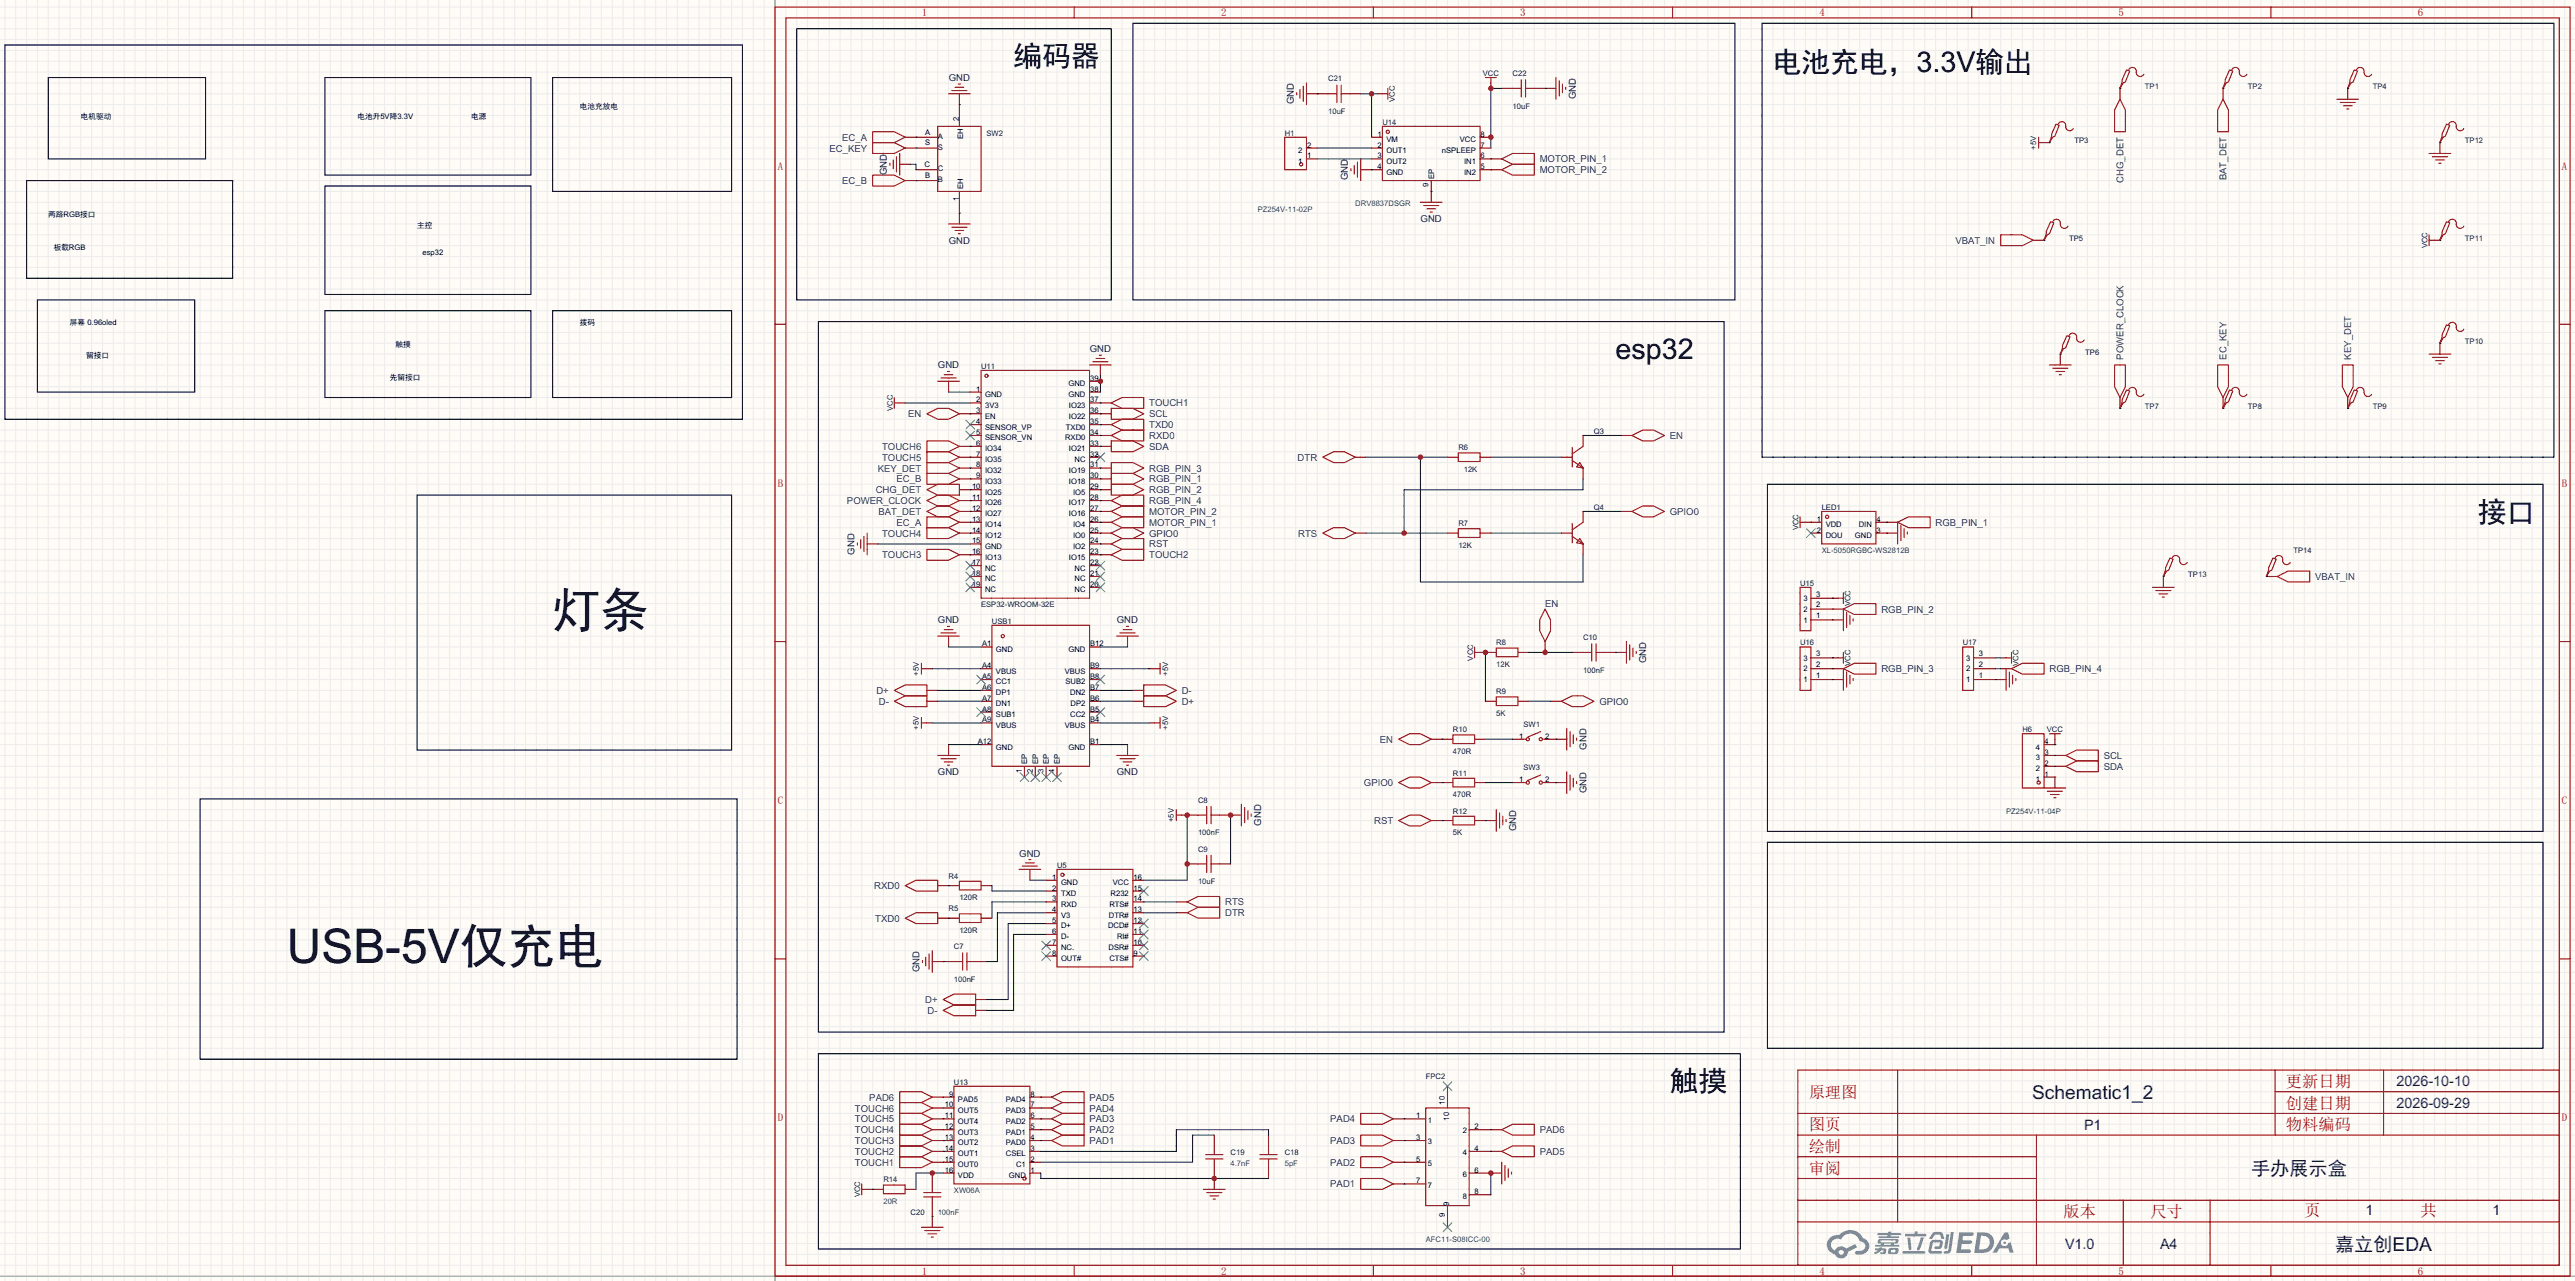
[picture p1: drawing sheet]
<svg xmlns="http://www.w3.org/2000/svg" width="603mm" height="300mm" viewBox="0 0 603 300" stroke-linecap="round" stroke-linejoin="round" font-family="sans-serif">
<defs><g id="words">
<g font-size="11.2">
<text x="129.4" y="146.7">灯条</text>
<text x="67.2" y="225.5">U</text>
<text x="75.3" y="225.5">S</text>
<text x="82.8" y="225.5">B</text>
<text x="90.2" y="225.5">-</text>
<text x="94" y="225.5">5</text>
<text x="100.2" y="225.5">V</text>
<text x="107.7" y="225.5">仅</text>
<text x="118.9" y="225.5">充</text>
<text x="130.1" y="225.5">电</text>
</g>
<g font-size="6.7">
<text x="237.4" y="15.5">编码器</text>
<text x="415.2" y="16.8">电</text>
<text x="421.9" y="16.8">池</text>
<text x="428.6" y="16.8">充电</text>
<text x="442.1" y="16.8">，</text>
<text x="448.8" y="16.8">3</text>
<text x="452.5" y="16.8">.</text>
<text x="454.4" y="16.8">3V</text>
<text x="462.6" y="16.8">输</text>
<text x="469.3" y="16.8">出</text>
<text x="378.3" y="84.1">esp32</text>
<text x="580.3" y="122.2">接口</text>
<text x="391" y="255.6">触摸</text>
</g>
<g font-size="4.5" fill="#000080">
<text x="475.9" y="257.3">Schematic1_2</text>
<text x="527.1" y="275.1">手办展示盒</text>
<text x="546.8" y="292.9">嘉立</text>
<text x="555.8" y="292.9">创</text>
<text x="560.3" y="292.9">E</text>
<text x="563.3" y="292.9">DA</text>
</g>
<g font-size="3.8" fill="#a00000">
<text x="423.5" y="257">原理图</text>
<text x="535.3" y="254.5">更新日期</text>
<text x="535.3" y="259.6">创建日期</text>
<text x="423.5" y="269.7">绘制</text>
<text x="423.5" y="264.7">图页</text>
<text x="535.3" y="264.7">物料编码</text>
<text x="423.5" y="274.8">审阅</text>
<text x="483.2" y="285">版本</text>
<text x="503.6" y="285">尺寸</text>
<text x="539.6" y="284.7">页</text>
<text x="566.8" y="284.7">共</text>
</g>
<g font-size="3.4" fill="#000080">
<text x="561.2" y="254.3">2026-10-10</text>
<text x="561.2" y="259.4">2026-09-29</text>
<text x="488" y="264.5">P1</text>
<text x="553.9" y="284.6">1</text>
<text x="583.6" y="284.6">1</text>
<text x="483.6" y="292.4">V1.0</text>
<text x="505.8" y="292.4">A4</text>
</g>
<g font-size="2.5" fill="#a00000">
<text x="215.9" y="3.8">1</text>
<text x="285.9" y="3.8">2</text>
<text x="356" y="3.8">3</text>
<text x="426.1" y="3.8">4</text>
<text x="496.1" y="3.8">5</text>
<text x="566.2" y="3.8">6</text>
<text x="182.1" y="39.7">A</text>
<text x="599.9" y="39.7">A</text>
<text x="182.1" y="114">B</text>
<text x="599.9" y="114">B</text>
<text x="182.1" y="188.3">C</text>
<text x="599.9" y="188.3">C</text>
<text x="182.1" y="262.6">D</text>
<text x="599.9" y="262.6">D</text>
<text x="215.9" y="298.5">1</text>
<text x="285.9" y="298.5">2</text>
<text x="356" y="298.5">3</text>
<text x="426.1" y="298.5">4</text>
<text x="496.1" y="298.5">5</text>
<text x="566.2" y="298.5">6</text>
</g>
<g font-size="2.2" fill="#000080">
<text x="222.2" y="19">GND</text>
<text x="369" y="23.2" transform="rotate(-90 369 23.2)">GND</text>
<text x="303" y="24.5" transform="rotate(-90 303 24.5)">GND</text>
<text x="207.7" y="41" transform="rotate(-90 207.7 41)">GND</text>
<text x="315.7" y="42.2" transform="rotate(-90 315.7 42.2)">GND</text>
<text x="332.7" y="52">GND</text>
<text x="222.2" y="57.1">GND</text>
<text x="255.2" y="82.5">GND</text>
<text x="219.6" y="86.3">GND</text>
<text x="200.1" y="129.9" transform="rotate(-90 200.1 129.9)">GND</text>
<text x="219.6" y="146">GND</text>
<text x="261.5" y="146">GND</text>
<text x="385.5" y="155.3" transform="rotate(-90 385.5 155.3)">GND</text>
<text x="371.5" y="175.6" transform="rotate(-90 371.5 175.6)">GND</text>
<text x="219.6" y="181.5">GND</text>
<text x="261.5" y="181.5">GND</text>
<text x="371.5" y="185.7" transform="rotate(-90 371.5 185.7)">GND</text>
<text x="295.3" y="193.4" transform="rotate(-90 295.3 193.4)">GND</text>
<text x="355" y="194.6" transform="rotate(-90 355 194.6)">GND</text>
<text x="238.7" y="200.6">GND</text>
<text x="215.3" y="227.7" transform="rotate(-90 215.3 227.7)">GND</text>
</g>
<g font-size="2.2" fill="#00f">
<text x="194.2" y="35.5">EC_KEY</text>
<text x="197.2" y="32.9">EC_A</text>
<text x="360.6" y="40.6">MOTOR_PIN_2</text>
<text x="360.6" y="38">MOTOR_PIN_1</text>
<text x="197.2" y="43.1">EC_B</text>
<text x="497.3" y="42.8" transform="rotate(-90 497.3 42.8)">CHG_DET</text>
<text x="521.4" y="42.2" transform="rotate(-90 521.4 42.2)">BAT_DET</text>
<text x="457.9" y="57.1">VBAT_IN</text>
<text x="497.3" y="84.2" transform="rotate(-90 497.3 84.2)">POWER_CLOCK</text>
<text x="521.4" y="84.2" transform="rotate(-90 521.4 84.2)">EC_KEY</text>
<text x="550.6" y="84.2" transform="rotate(-90 550.6 84.2)">KEY_DET</text>
<text x="269.1" y="95.2">TOUCH1</text>
<text x="212.7" y="97.7">EN</text>
<text x="269.1" y="97.7">SCL</text>
<text x="269.1" y="100.3">TXD0</text>
<text x="206.6" y="105.3">TOUCH6</text>
<text x="206.6" y="107.9">TOUCH5</text>
<text x="269.1" y="105.3">SDA</text>
<text x="269.1" y="102.8">RXD0</text>
<text x="303.9" y="107.9">DTR</text>
<text x="391" y="102.8">EN</text>
<text x="205.6" y="110.4">KEY_DET</text>
<text x="209.9" y="113">EC_B</text>
<text x="269.1" y="110.4">RGB_PIN_3</text>
<text x="269.1" y="113">RGB_PIN_1</text>
<text x="198.3" y="118">POWER_CLOCK</text>
<text x="205.1" y="115.5">CHG_DET</text>
<text x="269.1" y="118">RGB_PIN_4</text>
<text x="269.1" y="115.5">RGB_PIN_2</text>
<text x="205.7" y="120.6">BAT_DET</text>
<text x="206.6" y="125.7">TOUCH4</text>
<text x="209.9" y="123.1">EC_A</text>
<text x="269.1" y="125.7">GPIO0</text>
<text x="269.1" y="123.1">MOTOR_PIN_1</text>
<text x="269.1" y="120.6">MOTOR_PIN_2</text>
<text x="304" y="125.7">RTS</text>
<text x="391" y="120.6">GPIO0</text>
<text x="453.3" y="123.1">RGB_PIN_1</text>
<text x="206.6" y="130.7">TOUCH3</text>
<text x="269.1" y="128.2">RST</text>
<text x="269.1" y="130.7">TOUCH2</text>
<text x="542.2" y="135.8">VBAT_IN</text>
<text x="361.8" y="142.2">EN</text>
<text x="440.6" y="143.4">RGB_PIN_2</text>
<text x="440.6" y="157.4">RGB_PIN_3</text>
<text x="479.9" y="157.4">RGB_PIN_4</text>
<text x="205.2" y="162.5">D+</text>
<text x="205.8" y="165">D-</text>
<text x="276.7" y="162.5">D-</text>
<text x="276.7" y="165">D+</text>
<text x="374.5" y="165">GPIO0</text>
<text x="323.1" y="173.9">EN</text>
<text x="492.6" y="177.7">SCL</text>
<text x="319.4" y="184.1">GPIO0</text>
<text x="492.6" y="180.3">SDA</text>
<text x="321.8" y="193">RST</text>
<text x="204.7" y="208.2">RXD0</text>
<text x="205" y="215.8">TXD0</text>
<text x="286.9" y="212">RTS</text>
<text x="286.9" y="214.6">DTR</text>
<text x="216.7" y="234.9">D+</text>
<text x="217.2" y="237.4">D-</text>
<text x="203.6" y="257.7">PAD6</text>
<text x="255.1" y="257.7">PAD5</text>
<text x="200.2" y="260.3">TOUCH6</text>
<text x="200.2" y="262.8">TOUCH5</text>
<text x="255.1" y="262.8">PAD3</text>
<text x="255.1" y="260.3">PAD4</text>
<text x="311.5" y="262.8">PAD4</text>
<text x="200.2" y="265.4">TOUCH4</text>
<text x="200.2" y="267.9">TOUCH3</text>
<text x="255.1" y="267.9">PAD1</text>
<text x="255.1" y="265.4">PAD2</text>
<text x="311.5" y="267.9">PAD3</text>
<text x="360.6" y="265.4">PAD6</text>
<text x="200.2" y="270.4">TOUCH2</text>
<text x="200.2" y="273">TOUCH1</text>
<text x="311.5" y="273">PAD2</text>
<text x="360.6" y="270.4">PAD5</text>
<text x="311.5" y="278.1">PAD1</text>
</g>
<g font-size="1.8" fill="#000080">
<text x="347.2" y="17.8">VCC</text>
<text x="354.2" y="17.8">C22</text>
<text x="311" y="19.1">C21</text>
<text x="326.7" y="23.9" transform="rotate(-90 326.7 23.9)">VCC</text>
<text x="502.3" y="20.8">TP1</text>
<text x="526.4" y="20.8">TP2</text>
<text x="555.6" y="20.8">TP4</text>
<text x="311" y="26.7">10uF</text>
<text x="323.7" y="29.2">U14</text>
<text x="354.2" y="25.4">10uF</text>
<text x="231" y="31.8">SW2</text>
<text x="300.9" y="31.8">H1</text>
<text x="476.8" y="35" transform="rotate(-90 476.8 35)">+5V</text>
<text x="485.8" y="33.5">TP3</text>
<text x="577.2" y="33.5">TP12</text>
<text x="484.5" y="56.4">TP5</text>
<text x="568.5" y="58.2" transform="rotate(-90 568.5 58.2)">VCC</text>
<text x="577.2" y="56.4">TP11</text>
<text x="488.3" y="83.1">TP6</text>
<text x="577.2" y="80.5">TP10</text>
<text x="229.7" y="86.4">U11</text>
<text x="502.3" y="95.8">TP7</text>
<text x="526.4" y="95.8">TP8</text>
<text x="555.6" y="95.8">TP9</text>
<text x="209.1" y="96.3" transform="rotate(-90 209.1 96.3)">VCC</text>
<text x="373.3" y="101.6">Q3</text>
<text x="341.5" y="105.4">R6</text>
<text x="342.8" y="110.5">12K</text>
<text x="373.3" y="119.4">Q4</text>
<text x="426.6" y="119.4">LED1</text>
<text x="341.5" y="123.2">R7</text>
<text x="421.2" y="124.2" transform="rotate(-90 421.2 124.2)">VCC</text>
<text x="341.5" y="128.3">12K</text>
<text x="537.1" y="129.6">TP14</text>
<text x="421.5" y="137.2">U15</text>
<text x="512.4" y="135.1">TP13</text>
<text x="229.7" y="142.3">ESP32-WROOM-32E</text>
<text x="433.3" y="142" transform="rotate(-90 433.3 142)">VCC</text>
<text x="232.3" y="146.1">USB1</text>
<text x="370.7" y="149.9">C10</text>
<text x="345" y="154.7" transform="rotate(-90 345 154.7)">VCC</text>
<text x="350.4" y="151.1">R8</text>
<text x="421.5" y="151.1">U16</text>
<text x="433.3" y="155.9" transform="rotate(-90 433.3 155.9)">VCC</text>
<text x="459.6" y="151.1">U17</text>
<text x="472.7" y="155.9" transform="rotate(-90 472.7 155.9)">VCC</text>
<text x="215.2" y="158.2" transform="rotate(-90 215.2 158.2)">+5V</text>
<text x="273.6" y="158.2" transform="rotate(-90 273.6 158.2)">+5V</text>
<text x="350.4" y="156.2">12K</text>
<text x="370.7" y="157.5">100nF</text>
<text x="350.4" y="162.6">R9</text>
<text x="350.4" y="167.7">5K</text>
<text x="215.2" y="170.9" transform="rotate(-90 215.2 170.9)">+5V</text>
<text x="273.6" y="170.9" transform="rotate(-90 273.6 170.9)">+5V</text>
<text x="340.2" y="171.5">R10</text>
<text x="356.7" y="170.2">SW1</text>
<text x="473.6" y="171.5">H6</text>
<text x="479.3" y="171.5">VCC</text>
<text x="340.2" y="176.5">470R</text>
<text x="340.2" y="181.6">R11</text>
<text x="356.7" y="180.4">SW3</text>
<text x="280.5" y="188">C8</text>
<text x="340.2" y="186.7">470R</text>
<text x="340.2" y="190.5">R12</text>
<text x="274.8" y="192.5" transform="rotate(-90 274.8 192.5)">+5V</text>
<text x="280.5" y="195.6">100nF</text>
<text x="340.2" y="195.6">5K</text>
<text x="247.5" y="203.2">U5</text>
<text x="280.5" y="199.4">C9</text>
<text x="222.1" y="205.8">R4</text>
<text x="280.5" y="207">10uF</text>
<text x="222.1" y="213.4">R5</text>
<text x="224.7" y="210.8">120R</text>
<text x="224.7" y="218.5">120R</text>
<text x="223.4" y="222.3">C7</text>
<text x="223.4" y="229.9">100nF</text>
<text x="223.4" y="254">U13</text>
<text x="333.9" y="252.7">FPC2</text>
<text x="288.2" y="270.5">C19</text>
<text x="300.9" y="270.5">C18</text>
<text x="201.4" y="280.4" transform="rotate(-90 201.4 280.4)">VCC</text>
<text x="206.9" y="276.9">R14</text>
<text x="213.2" y="284.5">C20</text>
</g>
<g font-size="1.8">
<text x="18.9" y="28">电机驱动</text>
<text x="83.7" y="28">电</text>
<text x="85.5" y="28">池升5</text>
<text x="90.1" y="28">V降</text>
<text x="93.1" y="28">3.3</text>
<text x="95.5" y="28">V</text>
<text x="110.4" y="28">电源</text>
<text x="135.8" y="25.4">电池充放电</text>
<text x="224.5" y="28.3" transform="rotate(-90 224.5 28.3)">2</text>
<text x="216.6" y="31.5">A</text>
<text x="216.6" y="34.1">S</text>
<text x="219.6" y="32.5">A</text>
<text x="219.6" y="35.1">S</text>
<text x="225.6" y="32.6" transform="rotate(-90 225.6 32.6)">EH</text>
<text x="304" y="35.8">2</text>
<text x="306.1" y="34.5">2</text>
<text x="322.6" y="32">1</text>
<text x="322.6" y="34.5">2</text>
<text x="324.7" y="33.3">VM</text>
<text x="324.7" y="35.8">OUT1</text>
<text x="337.7" y="35.8">nSPLEEP</text>
<text x="341.9" y="33.3">VCC</text>
<text x="346.7" y="34.5">7</text>
<text x="346.7" y="32">8</text>
<text x="216.5" y="39.1">C</text>
<text x="216.6" y="41.7">B</text>
<text x="219.6" y="40.1">C</text>
<text x="304" y="38.4">1</text>
<text x="306.1" y="37.1">1</text>
<text x="322.6" y="37.1">3</text>
<text x="322.6" y="39.6">4</text>
<text x="324.7" y="38.4">OUT2</text>
<text x="324.7" y="40.9">GND</text>
<text x="335.8" y="41.8" transform="rotate(-90 335.8 41.8)">EP</text>
<text x="342.9" y="40.9">IN2</text>
<text x="342.9" y="38.4">IN1</text>
<text x="346.7" y="39.6">5</text>
<text x="346.7" y="37.1">6</text>
<text x="219.6" y="42.7">B</text>
<text x="224.5" y="47.1" transform="rotate(-90 224.5 47.1)">1</text>
<text x="225.6" y="44.3" transform="rotate(-90 225.6 44.3)">EH</text>
<text x="334.5" y="43.9" transform="rotate(-90 334.5 43.9)">9</text>
<text x="11.3" y="50.8">两路RGB接口</text>
<text x="97.7" y="53.4">主控</text>
<text x="12.6" y="58.4">板</text>
<text x="14.4" y="58.4">载RGB</text>
<text x="98.9" y="59.7">esp32</text>
<text x="16.4" y="76.2">屏幕 0</text>
<text x="21.5" y="76.2">.</text>
<text x="22" y="76.2">96oled</text>
<text x="135.8" y="76.2">拨码</text>
<text x="20.2" y="83.8">留接口</text>
<text x="92.6" y="81.3">触摸</text>
<text x="91.3" y="88.9">先留接口</text>
<text x="255.3" y="89.2">39</text>
<text x="228.6" y="91.7">1</text>
<text x="228.6" y="94.2">2</text>
<text x="230.7" y="93">GND</text>
<text x="230.7" y="95.5">3V3</text>
<text x="250.2" y="93">GND</text>
<text x="250.2" y="90.4">GND</text>
<text x="250.3" y="95.5">IO23</text>
<text x="255.3" y="94.2">37</text>
<text x="255.3" y="91.7">38</text>
<text x="228.6" y="96.8">3</text>
<text x="228.6" y="99.3">4</text>
<text x="228.6" y="101.9">5</text>
<text x="230.7" y="98">EN</text>
<text x="230.7" y="100.6">SENSOR_VP</text>
<text x="249.6" y="100.6">TXD0</text>
<text x="250.3" y="98">IO22</text>
<text x="255.3" y="101.9">34</text>
<text x="255.3" y="99.3">35</text>
<text x="255.3" y="96.8">36</text>
<text x="228.6" y="104.4">6</text>
<text x="228.6" y="106.9">7</text>
<text x="230.7" y="103.1">SENSOR_VN</text>
<text x="230.7" y="105.7">IO34</text>
<text x="249.4" y="103.1">RXD0</text>
<text x="250.3" y="105.7">IO21</text>
<text x="255.3" y="106.9">32</text>
<text x="255.3" y="104.4">33</text>
<text x="228.6" y="109.5">8</text>
<text x="228.6" y="112">9</text>
<text x="230.7" y="108.2">IO35</text>
<text x="230.7" y="110.7">IO32</text>
<text x="230.7" y="113.3">IO33</text>
<text x="250.3" y="113.3">IO18</text>
<text x="250.3" y="110.7">IO19</text>
<text x="251.6" y="108.2">NC</text>
<text x="255.3" y="112">30</text>
<text x="255.3" y="109.5">31</text>
<text x="227.6" y="114.6">10</text>
<text x="227.6" y="117.1">11</text>
<text x="227.6" y="119.6">12</text>
<text x="230.7" y="115.8">IO25</text>
<text x="230.7" y="118.4">IO26</text>
<text x="250.3" y="118.4">IO17</text>
<text x="251.3" y="115.8">IO5</text>
<text x="255.3" y="119.6">27</text>
<text x="255.3" y="117.1">28</text>
<text x="255.3" y="114.6">29</text>
<text x="227.6" y="122.2">13</text>
<text x="227.6" y="124.7">14</text>
<text x="230.7" y="120.9">IO27</text>
<text x="230.7" y="123.4">IO14</text>
<text x="230.7" y="126">IO12</text>
<text x="250.3" y="120.9">IO16</text>
<text x="251.3" y="126">IO0</text>
<text x="251.3" y="123.4">IO4</text>
<text x="255.3" y="124.7">25</text>
<text x="255.3" y="122.2">26</text>
<text x="425.5" y="122.2">1</text>
<text x="425.5" y="124.7">2</text>
<text x="427.5" y="123.4">VDD</text>
<text x="427.5" y="126">DOU</text>
<text x="434.4" y="126">GND</text>
<text x="435.3" y="123.4">DIN</text>
<text x="439.4" y="124.7">3</text>
<text x="439.4" y="122.2">4</text>
<text x="227.6" y="127.3">15</text>
<text x="227.6" y="129.8">16</text>
<text x="230.7" y="128.5">GND</text>
<text x="230.7" y="131.1">IO13</text>
<text x="250.3" y="131.1">IO15</text>
<text x="251.3" y="128.5">IO2</text>
<text x="255.3" y="129.8">23</text>
<text x="255.3" y="127.3">24</text>
<text x="227.6" y="132.3">17</text>
<text x="227.6" y="134.9">18</text>
<text x="227.6" y="137.4">19</text>
<text x="230.7" y="133.6">NC</text>
<text x="230.7" y="136.1">NC</text>
<text x="251.6" y="136.1">NC</text>
<text x="251.6" y="133.6">NC</text>
<text x="255.3" y="137.4">20</text>
<text x="255.3" y="134.9">21</text>
<text x="255.3" y="132.3">22</text>
<text x="230.7" y="138.7">NC</text>
<text x="251.6" y="138.7">NC</text>
<text x="422.3" y="143.3">2</text>
<text x="422.3" y="140.7">3</text>
<text x="425.3" y="142.3">2</text>
<text x="425.3" y="139.7">3</text>
<text x="422.3" y="145.8">1</text>
<text x="425.3" y="144.8">1</text>
<text x="230" y="151.4">A1</text>
<text x="233.2" y="152.7">GND</text>
<text x="250.2" y="152.7">GND</text>
<text x="255.3" y="151.4">B12</text>
<text x="422.3" y="154.7">3</text>
<text x="425.3" y="153.7">3</text>
<text x="460.4" y="154.7">3</text>
<text x="463.4" y="153.7">3</text>
<text x="230" y="161.5">A6</text>
<text x="230" y="159">A5</text>
<text x="230" y="156.5">A4</text>
<text x="233.2" y="160.3">CC1</text>
<text x="233.2" y="157.7">VBUS</text>
<text x="249.3" y="157.7">VBUS</text>
<text x="249.5" y="160.3">SUB2</text>
<text x="255.3" y="156.5">B9</text>
<text x="255.3" y="159">B8</text>
<text x="255.3" y="161.5">B7</text>
<text x="422.3" y="159.8">1</text>
<text x="422.3" y="157.2">2</text>
<text x="425.3" y="158.8">1</text>
<text x="425.3" y="156.2">2</text>
<text x="460.4" y="159.8">1</text>
<text x="460.4" y="157.2">2</text>
<text x="463.4" y="158.8">1</text>
<text x="463.4" y="156.2">2</text>
<text x="230" y="166.6">A8</text>
<text x="230" y="164.1">A7</text>
<text x="233.2" y="167.9">SUB1</text>
<text x="233.2" y="165.4">DN1</text>
<text x="233.2" y="162.8">DP1</text>
<text x="250.6" y="162.8">DN2</text>
<text x="250.6" y="167.9">CC2</text>
<text x="250.7" y="165.4">DP2</text>
<text x="255.3" y="164.1">B6</text>
<text x="255.3" y="166.6">B5</text>
<text x="230" y="169.2">A9</text>
<text x="233.2" y="170.4">VBUS</text>
<text x="249.3" y="170.4">VBUS</text>
<text x="255.3" y="169.2">B4</text>
<text x="355.7" y="173">1</text>
<text x="361.8" y="173">2</text>
<text x="229" y="174.2">A12</text>
<text x="233.2" y="175.5">GND</text>
<text x="240.6" y="179" transform="rotate(-90 240.6 179)">EP</text>
<text x="243.1" y="179" transform="rotate(-90 243.1 179)">EP</text>
<text x="245.6" y="179" transform="rotate(-90 245.6 179)">EP</text>
<text x="248.2" y="179" transform="rotate(-90 248.2 179)">EP</text>
<text x="250.2" y="175.5">GND</text>
<text x="255.3" y="174.2">B1</text>
<text x="476.7" y="178.1">3</text>
<text x="476.7" y="175.5">4</text>
<text x="478.8" y="179.3">2</text>
<text x="478.8" y="176.8">3</text>
<text x="478.8" y="174.2">4</text>
<text x="239.3" y="181.1" transform="rotate(-90 239.3 181.1)">1</text>
<text x="241.8" y="181.1" transform="rotate(-90 241.8 181.1)">2</text>
<text x="244.4" y="181.1" transform="rotate(-90 244.4 181.1)">3</text>
<text x="246.9" y="181.1" transform="rotate(-90 246.9 181.1)">4</text>
<text x="355.7" y="183.1">1</text>
<text x="361.8" y="183.1">2</text>
<text x="476.7" y="183.1">1</text>
<text x="476.7" y="180.6">2</text>
<text x="478.8" y="181.9">1</text>
<text x="246.4" y="206">1</text>
<text x="246.4" y="208.5">2</text>
<text x="248.5" y="207.3">GND</text>
<text x="248.5" y="209.8">TXD</text>
<text x="260.1" y="209.8">R232</text>
<text x="260.6" y="207.3">VCC</text>
<text x="265.4" y="208.5">15</text>
<text x="265.4" y="206">16</text>
<text x="246.4" y="211.1">3</text>
<text x="246.4" y="213.6">4</text>
<text x="248.5" y="212.3">RXD</text>
<text x="248.5" y="214.9">V3</text>
<text x="259.7" y="214.9">DTR#</text>
<text x="259.8" y="212.3">RTS#</text>
<text x="265.4" y="213.6">13</text>
<text x="265.4" y="211.1">14</text>
<text x="246.4" y="216.2">5</text>
<text x="246.4" y="218.7">6</text>
<text x="246.4" y="221.2">7</text>
<text x="248.5" y="217.4">D+</text>
<text x="248.5" y="220">D-</text>
<text x="259.5" y="217.4">DCD#</text>
<text x="261.6" y="220">RI#</text>
<text x="265.4" y="221.2">10</text>
<text x="265.4" y="218.7">11</text>
<text x="265.4" y="216.2">12</text>
<text x="246.4" y="223.8">8</text>
<text x="248.5" y="222.5">NC.</text>
<text x="248.5" y="225">OUT#</text>
<text x="259.6" y="222.5">DSR#</text>
<text x="259.8" y="225">CTS#</text>
<text x="265.4" y="223.8">9</text>
<text x="222.3" y="256.8">9</text>
<text x="241.3" y="256.8">8</text>
<text x="221.3" y="259.3">10</text>
<text x="221.3" y="261.9">11</text>
<text x="224.3" y="258.1">PAD5</text>
<text x="224.3" y="260.6">OUT5</text>
<text x="224.3" y="263.1">OUT4</text>
<text x="235.5" y="263.1">PAD2</text>
<text x="235.5" y="260.6">PAD3</text>
<text x="235.5" y="258.1">PAD4</text>
<text x="241.3" y="261.9">6</text>
<text x="241.3" y="259.3">7</text>
<text x="331.6" y="261.9">1</text>
<text x="334.4" y="262.9">1</text>
<text x="338.3" y="258.7" transform="rotate(-90 338.3 258.7)">10</text>
<text x="339.4" y="262.4" transform="rotate(-90 339.4 262.4)">10</text>
<text x="221.3" y="264.4">12</text>
<text x="221.3" y="267">13</text>
<text x="221.3" y="269.5">14</text>
<text x="224.3" y="265.7">OUT3</text>
<text x="224.3" y="268.2">OUT2</text>
<text x="235.5" y="268.2">PAD0</text>
<text x="235.5" y="265.7">PAD1</text>
<text x="241.3" y="269.5">3</text>
<text x="241.3" y="267">4</text>
<text x="241.3" y="264.4">5</text>
<text x="331.6" y="267">3</text>
<text x="334.4" y="268">3</text>
<text x="342.5" y="265.4">2</text>
<text x="345.3" y="264.4">2</text>
<text x="345.3" y="269.5">4</text>
<text x="221.3" y="272">15</text>
<text x="221.3" y="274.6">16</text>
<text x="224.3" y="270.8">OUT1</text>
<text x="224.3" y="273.3">OUT0</text>
<text x="224.3" y="275.8">VDD</text>
<text x="235.5" y="270.8">CSEL</text>
<text x="236.2" y="275.8">GND</text>
<text x="237.9" y="273.3">C1</text>
<text x="241.3" y="274.6">1</text>
<text x="241.3" y="272">2</text>
<text x="331.6" y="272">5</text>
<text x="334.4" y="273">5</text>
<text x="342.5" y="270.5">4</text>
<text x="342.5" y="275.6">6</text>
<text x="345.3" y="274.6">6</text>
<text x="331.6" y="277.1">7</text>
<text x="334.4" y="278.1">7</text>
<text x="342.5" y="280.7">8</text>
<text x="345.3" y="279.7">8</text>
<text x="338.3" y="285.1" transform="rotate(-90 338.3 285.1)">9</text>
<text x="339.4" y="282.3" transform="rotate(-90 339.4 282.3)">9</text>
</g>
<g font-size="1.8" fill="#00f">
<text x="294.5" y="49.5">PZ254V-11-02P</text>
<text x="317.4" y="48.3">DRV8837DSGR</text>
<text x="426.6" y="129.6">XL-5050RGBC-WS2812B</text>
<text x="469.8" y="190.5">PZ254V-11-04P</text>
<text x="288.2" y="273.1">4.7nF</text>
<text x="300.9" y="273.1">5pF</text>
<text x="206.9" y="282">20R</text>
<text x="223.4" y="279.4">XW06A</text>
<text x="219.6" y="284.5">100nF</text>
<text x="333.9" y="290.8">AFC11-S08ICC-00</text>
</g>
</g></defs>
<path d="M0 0h603v300h-603z" fill="#fffcf7"/>
<g fill="none" stroke="#ededed" stroke-width=".25">
<path d="M0 1.6h603M0 4.2h603M0 6.7h603M0 9.3h603M0 11.8h603M0 14.3h603M0 16.9h603M0 19.4h603M1.1 0v300M3.7 0v300M6.2 0v300M8.8 0v300"/>
<path d="M11.3 0v300M13.8 0v300M16.4 0v300M18.9 0v300M21.5 0v300M24 0v300M26.5 0v300M29.1 0v300M31.6 0v300M34.2 0v300M36.7 0v300M39.2 0v300"/>
<path d="M41.8 0v300M44.3 0v300M46.9 0v300M49.4 0v300M51.9 0v300M54.5 0v300M57 0v300M59.6 0v300M62.1 0v300M64.6 0v300M67.2 0v300M69.7 0v300"/>
<path d="M72.3 0v300M74.8 0v300M77.3 0v300M79.9 0v300M82.4 0v300M85 0v300M87.5 0v300M90 0v300M92.6 0v300M95.1 0v300M97.7 0v300M100.2 0v300"/>
<path d="M102.7 0v300M105.3 0v300M107.8 0v300M110.4 0v300M112.9 0v300M115.4 0v300M118 0v300M120.5 0v300M123.1 0v300M125.6 0v300M128.1 0v300M130.7 0v300"/>
<path d="M133.2 0v300M135.8 0v300M138.3 0v300M140.8 0v300M143.4 0v300M145.9 0v300M148.5 0v300M151 0v300M153.5 0v300M156.1 0v300M158.6 0v300M161.2 0v300"/>
<path d="M163.7 0v300M166.2 0v300M168.8 0v300M171.3 0v300M173.9 0v300M176.4 0v300M178.9 0v300M181.5 0v300M184 0v300M186.6 0v300M189.1 0v300M191.6 0v300"/>
<path d="M194.2 0v300M196.7 0v300M199.3 0v300M201.8 0v300M204.3 0v300M206.9 0v300M209.4 0v300M212 0v300M214.5 0v300M217 0v300M219.6 0v300M222.1 0v300"/>
<path d="M224.7 0v300M227.2 0v300M229.7 0v300M232.3 0v300M234.8 0v300M237.4 0v300M239.9 0v300M242.4 0v300M245 0v300M247.5 0v300M250.1 0v300M252.6 0v300"/>
<path d="M255.1 0v300M257.7 0v300M260.2 0v300M262.8 0v300M265.3 0v300M267.8 0v300M270.4 0v300M272.9 0v300M275.5 0v300M278 0v300M280.5 0v300M283.1 0v300"/>
<path d="M285.6 0v300M288.2 0v300M290.7 0v300M293.2 0v300M295.8 0v300M298.3 0v300M300.9 0v300M303.4 0v300M305.9 0v300M308.5 0v300M311 0v300M313.6 0v300"/>
<path d="M316.1 0v300M318.6 0v300M321.2 0v300M323.7 0v300M326.3 0v300M328.8 0v300M331.3 0v300M333.9 0v300M336.4 0v300M339 0v300M341.5 0v300M344 0v300"/>
<path d="M346.6 0v300M349.1 0v300M351.7 0v300M354.2 0v300M356.7 0v300M359.3 0v300M361.8 0v300M364.4 0v300M366.9 0v300M369.4 0v300M372 0v300M374.5 0v300"/>
<path d="M377.1 0v300M379.6 0v300M382.1 0v300M384.7 0v300M387.2 0v300M389.8 0v300M392.3 0v300M394.8 0v300M397.4 0v300M399.9 0v300M402.5 0v300M405 0v300"/>
<path d="M407.5 0v300M410.1 0v300M412.6 0v300M415.2 0v300M417.7 0v300M420.2 0v300M422.8 0v300M425.3 0v300M427.9 0v300M430.4 0v300M432.9 0v300M435.5 0v300"/>
<path d="M438 0v300M440.6 0v300M443.1 0v300M445.6 0v300M448.2 0v300M450.7 0v300M453.3 0v300M455.8 0v300M458.3 0v300M460.9 0v300M463.4 0v300M466 0v300"/>
<path d="M468.5 0v300M471 0v300M473.6 0v300M476.1 0v300M478.7 0v300M481.2 0v300M483.7 0v300M486.3 0v300M488.8 0v300M491.4 0v300M493.9 0v300M496.4 0v300"/>
<path d="M499 0v300M501.5 0v300M504.1 0v300M506.6 0v300M509.1 0v300M511.7 0v300M514.2 0v300M516.8 0v300M519.3 0v300M521.8 0v300M524.4 0v300M526.9 0v300"/>
<path d="M529.5 0v300M532 0v300M534.5 0v300M537.1 0v300M539.6 0v300M542.2 0v300M544.7 0v300M547.2 0v300M549.8 0v300M552.3 0v300M554.9 0v300M557.4 0v300"/>
<path d="M559.9 0v300M562.5 0v300M565 0v300M567.6 0v300M570.1 0v300M572.6 0v300M575.2 0v300M577.7 0v300M580.3 0v300M582.8 0v300M585.3 0v300M587.9 0v300"/>
<path d="M590.4 0v300M593 0v300M595.5 0v300M598 0v300M600.6 0v300M0 22h603M0 24.5h603M0 27h603M0 29.6h603M0 32.1h603M0 34.7h603M0 37.2h603"/>
<path d="M0 39.7h603M0 42.3h603M0 44.8h603M0 47.4h603M0 49.9h603M0 52.4h603M0 55h603M0 57.5h603M0 60.1h603M0 62.6h603M0 65.1h603M0 67.7h603"/>
<path d="M0 70.2h603M0 72.8h603M0 75.3h603M0 77.8h603M0 80.4h603M0 82.9h603M0 85.5h603M0 88h603M0 90.5h603M0 93.1h603M0 95.6h603M0 98.2h603"/>
<path d="M0 100.7h603M0 103.2h603M0 105.8h603M0 108.3h603M0 110.9h603M0 113.4h603M0 115.9h603M0 118.5h603M0 121h603M0 123.6h603M0 126.1h603M0 128.6h603"/>
<path d="M0 131.2h603M0 133.7h603M0 136.3h603M0 138.8h603M0 141.3h603M0 143.9h603M0 146.4h603M0 149h603M0 151.5h603M0 154h603M0 156.6h603M0 159.1h603"/>
<path d="M0 161.7h603M0 164.2h603M0 166.7h603M0 169.3h603M0 171.8h603M0 174.4h603M0 176.9h603M0 179.4h603M0 182h603M0 184.5h603M0 187.1h603M0 189.6h603"/>
<path d="M0 192.1h603M0 194.7h603M0 197.2h603M0 199.8h603M0 202.3h603M0 204.8h603M0 207.4h603M0 209.9h603M0 212.5h603M0 215h603M0 217.5h603M0 220.1h603"/>
<path d="M0 222.6h603M0 225.2h603M0 227.7h603M0 230.2h603M0 232.8h603M0 235.3h603M0 237.9h603M0 240.4h603M0 242.9h603M0 245.5h603M0 248h603M0 250.6h603"/>
<path d="M0 253.1h603M0 255.6h603M0 258.2h603M0 260.7h603M0 263.3h603M0 265.8h603M0 268.3h603M0 270.9h603M0 273.4h603M0 276h603M0 278.5h603M0 281h603"/>
<path d="M0 283.6h603M0 286.1h603M0 288.7h603M0 291.2h603M0 293.7h603M0 296.3h603M0 298.8h603"/>
</g>
<path d="M181.5 0v300M0 298.8h603" fill="none" stroke="#999" stroke-width=".25"/>
<g fill="none" stroke="#a10000" stroke-width=".25">
<path d="M181.5 1.6h420.4v297.2h-420.4zM184 4.2h415.3v292.1h-415.3zM251.5 1.6v2.6M321.6 1.6v2.6M391.7 1.6v2.6M461.7 1.6v2.6M531.8 1.6v2.6M181.5 75.9h2.5M599.3 75.9h2.6M181.5 150.2h2.5M599.3 150.2h2.6M181.5 224.5h2.5"/>
<path d="M599.3 224.5h2.6M421 250.6h178.3v45.7h-178.3zM444.4 250.6v35.5M532.8 250.6v15.2M532.8 255.6h66.5M558.2 250.6v15.2M421 270.9h55.9M421 265.8h178.3M421 276h55.9M421 260.7h178.3M476.9 265.8v30.5M251.5 296.3v2.5"/>
<path d="M321.6 296.3v2.5M391.7 296.3v2.5M421 286.1h178.3M421 281h178.3M461.7 296.3v2.5M497.2 281v15.3M517.5 281v15.3M531.8 296.3v2.5"/>
</g>
<g fill="#5487ff">
<path d="M458.8 288.5h2.7a.48 .48 0 0 1 .7 .5 .48 .48 0 0 1-.7 .4h-1.8l-.1 1h1.8a.43 .43 0 0 1 .4 .5 .43 .43 0 0 1-.4 .4h-2l-.2 1.3h1.7a.45 .45 0 0 1 .6 .1 .45 .45 0 0 1-.2 .7h-3.2z"/>
<path d="M469.4 288.6h.8l.4 1.4-.7 .4a.84 .84 0 0 0-1.2 .2 .84 .84 0 0 0 .3 1.2 .84 .84 0 0 0 1.2-.4l.1-.3 .5-.3 .7 2.6h-.9l-.3-1h-2.1l-.6 1h-1z"/>
<path d="M455.8 289h.7l-.5 3.2a.36 .36 0 0 1-.4 .3 .36 .36 0 0 1-.3-.3z"/>
<path d="M456.8 288.5h.7l-.6 4.3a1.13 1.13 0 0 1-1.8 .6l.2-.4 .8-.1 .1-.1z"/>
<path d="M452.5 288.8l.6-.3h1.1a.77 .77 0 0 1 .8 .5l.3 1-.1 .1h-.6l-.3-.9-.2-.1h-1l-.7 1h-.6z"/>
<path d="M452.1 290.7l.5-.4h1.7a.81 .81 0 0 1 .7 .5 .81 .81 0 0 1-.2 .9 .81 .81 0 0 1-.9 .8h-.6a.32 .32 0 0 1-.4-.4 .32 .32 0 0 1 .4-.3h.8l.2-.8h-1.7l-.3 1.9 2.2 .1a.32 .32 0 0 1 .3 .3 .32 .32 0 0 1-.4 .3h-2.2l-.5-.3-.1-.5z"/>
<path d="M445.5 293h5.1a.33 .33 0 0 1 .3 .3 .33 .33 0 0 1-.4 .3h-4.9l-.1-.2z"/>
<path d="M449.8 289.8h.7l-.6 2a.98 .98 0 0 1-.7 1l-.3-.3z"/>
<path d="M446.6 289.8h.7l.3 2.6a.34 .34 0 0 1-.3 .4 .34 .34 0 0 1-.4-.3z"/>
<path d="M446.1 288.9h2.2l.2-.5h.6l-.1 .5h1.8a.32 .32 0 0 1 .3 .4 .32 .32 0 0 1-.3 .3h-4.6l-.1-.2z"/>
<path d="M439.1 292.3h1l.1-.2h.6l-.1 .2 .9 .1 .1 .1-.1 1-1.3 .2v-.5h.6l.1-.4a.68 .68 0 0 0-.9 .4l-1.1 .5-.2-.4 1-.5h-.8z"/>
<path d="M439.7 288.8h2.4l.1-.4h.7l-.1 .4h2.2l.3 .2-.3 .2h-2.2l-.1 .3h1.8l.3 .2-.3 .2h-4.5l-.1-.4h2.1v-.3h-2.2l-.2-.1z"/>
<path d="M463 288.5l-.7 4.9h1.7a2.5 2.5 0 0 0 3-2.5 2.5 2.5 0 0 0-3.1-2.4zM463.9 289.4a1.65 1.65 0 0 1 2 1.7 1.65 1.65 0 0 1-2.1 1.5h-.4z"/>
<path d="M439.8 290.3l-.1 .8 .7 .1 .1 .3h-1.4l.1 .4h5.4l.2-.1-.2-.3h-1.1l.1-.3a.7 .7 0 0 0 .9-.2 .7 .7 0 0 0-.1-.9h-4.1zM440.4 290.5l3.5 .1-.2 .3h-3.2zM441.1 291.2h1.7l-.1 .3h-1.5z"/>
<path d="M442.3 292.4a1.05 1.05 0 0 0 0 1.2 2.91 2.91 0 0 0 2.1-.1 .98 .98 0 0 0 .1-1.2l-1.7-.1zM442.9 292.7h.8l.1 .4-.2 .2-.8-.1z"/>
<path d="M428.5 289.9a2.23 2.23 0 0 0-.6 2.3 2.23 2.23 0 0 0 1.8 1.5 1.58 1.58 0 0 0 1.7 1 1.58 1.58 0 0 0 1.3-1.6l2.2-1-.5-.8-2.1 1a1.65 1.65 0 0 0-2.6 .5 1.47 1.47 0 0 1-.7-2.1 1.47 1.47 0 0 1 2.1-.4 2.3 2.3 0 0 1 2.4-1.4 2.3 2.3 0 0 1 2 1.8 1.12 1.12 0 0 1 1.3 1 1.12 1.12 0 0 1-1.1 1.2h-.7a.45 .45 0 0 0-.6 .4 .45 .45 0 0 0 .4 .5 2.21 2.21 0 0 0 2.3-.6 2.21 2.21 0 0 0 .5-2.2 2.13 2.13 0 0 0-1.4-1.1 3.3 3.3 0 0 0-5.5-.7l-1.2 .1zM430.6 293.3a.6 .6 0 0 1 1.2 0 .6 .6 0 0 1-1.2 0z"/>
<circle cx="469.4" cy="291" r=".32"/>
</g>
<g fill="none" stroke="#a10000" stroke-width=".25">
<path d="M224.4 19.7h.5M305.9 19.4v5.1M347.9 18.2h2.5M349.1 18.2v1.2M364.4 18.2v5M365.1 18.9v3.6M365.9 19.7v2M204.3 30.9h5.1l2.6 1.2-2.6 1.3h-5.1zM204.3 33.4h5.1l2.6 1.3-2.6 1.2h-5.1zM208.4 38.2v.5M209.2 37.5v2M209.9 36.7v3.6"/>
<path d="M210.7 35.9v5.1M219.6 29.6h10.1v15.2h-10.1zM222.1 22h5.1M222.9 21.2h3.5M223.6 20.4h2.1M303.7 21.7v.5M304.4 21v2M305.2 20.2v3.5M316.4 39.5v.5M317.1 38.7v2.1M317.9 38v3.5M318.6 37.2v5.1"/>
<path d="M323.7 22h1.3M325 20.7v2.5M366.6 20.4v.6M204.3 41h5.1l2.6 1.3-2.6 1.3h-5.1zM222.1 52.4h5.1M222.9 53.2h3.5M223.6 54h2.1M224.4 54.7h.5M332.6 47.4h5.1M333.4 48.1h3.5M334.1 48.9h2.1M334.9 49.7h.5"/>
<path d="M209.4 93.1v2.5M209.4 94.4h1.3M219.6 89.3h5.1M220.3 88.5h3.6M221.1 87.8h2M221.9 87h.5M229.7 86.7h25.4v53.4h-25.4zM255.1 85.5h5.1M255.9 84.7h3.6M256.7 83.9h2M257.4 83.2h.5M260.2 95.6h5.1l2.5 1.3-2.5 1.3h-5.1z"/>
<path d="M260.2 99.4l2.6-1.2h5v2.5h-5zM217 114.7l2.6-1.3h5.1v2.5h-5.1zM217 117.2l2.6-1.3h2.5l2.6 1.3-2.6 1.3h-2.5zM217 119.8l2.6-1.3h2.5l2.6 1.3-2.6 1.2h-2.5zM260.2 103.2h5.1l2.5 1.3-2.5 1.3h-5.1zM260.2 108.3h5.1l2.5 1.3-2.5 1.3h-5.1zM260.2 102l2.6-1.3h5v2.5h-5zM260.2 119.8l2.6-1.3h5v2.5h-5zM200.8 127.1v.5M201.5 126.4v2M202.3 125.6v3.6M203.1 124.8v5.1"/>
<path d="M260.2 124.8l2.6-1.2h2.5l2.5 1.2-2.5 1.3h-2.5zM260.2 122.3l2.6-1.3h5v2.6h-5z"/>
<circle cx="231" cy="88" r=".38"/>
</g>
<g fill="none" stroke="#870000" stroke-width=".25">
<path d="M349.1 19.4v1.3M210.7 38.5h2.5M212 32.1h7.6M212 34.7h7.6M214.5 39.7h5.1M224.7 22v7.6M305.9 22h2.6M318.6 39.7h2.6M322.5 22h1.2M361.8 20.7h2.6M212 42.3h7.6M224.7 44.8v7.6"/>
<path d="M335.2 44.8v2.6M210.7 94.4h1.3M222.1 89.3v2.5M227.2 91.8h2.5M227.2 94.4h2.5M227.2 96.9h2.5M227.2 99.4h2.5M255.1 91.8h2.6M255.1 94.4h2.6M255.1 96.9h5.1M255.1 99.4h5.1M255.1 89.3h2.6"/>
<path d="M257.7 85.5v2.5M224.7 114.7h5M224.7 117.2h5M224.7 119.8h5M227.2 102h2.5M227.2 104.5h2.5M227.2 107.1h2.5M227.2 109.6h2.5M227.2 112.1h2.5M255.1 102h5.1M255.1 104.5h5.1M255.1 107.1h2.6"/>
<path d="M255.1 109.6h5.1M255.1 112.1h2.6M255.1 114.7h2.6M255.1 117.2h2.6M255.1 119.8h5.1M203.1 127.4h2.5M227.2 122.3h2.5M227.2 124.8h2.5M227.2 127.4h2.5M227.2 129.9h2.5M227.2 132.5h2.5M227.2 135h2.5"/>
<path d="M227.2 137.5h2.5M255.1 122.3h5.1M255.1 124.8h5.1M255.1 127.4h2.6M255.1 129.9h2.6M255.1 132.5h2.6M255.1 135h2.6M255.1 137.5h2.6"/>
</g>
<g fill="none" stroke="#008700" stroke-width=".25">
<path d="M213.2 38.5h1.3v1.2M214.5 32.1h.1M214.5 34.7h.1M224.7 24.5h.1M214.5 42.3h.1M224.7 49.9h.1M212 94.4h15.2M222.1 91.8h5.1M257.7 99.4h.1M257.7 96.9h.1M257.7 88v3.8M227.2 114.7h.1"/>
<path d="M227.2 117.2h.1M227.2 119.8h.1M257.7 119.8h.1M257.7 109.6h.1M257.7 104.5h.1M257.7 102h.1M205.6 127.4h21.6M257.7 124.8h.1M257.7 122.3h.1"/>
</g>
<g fill="none" stroke="#3c3" stroke-width=".25">
<path d="M226.2 98.4l2 2.1M228.2 98.4l-2 2.1M226.2 101l2 2M228.2 101l-2 2M256.7 106l2 2.1M258.7 106l-2 2.1M226.2 131.4l2 2.1M226.2 134l2 2M226.2 136.5l2 2.1M228.2 131.4l-2 2.1M228.2 134l-2 2M228.2 136.5l-2 2.1"/>
<path d="M256.7 136.5l2 2.1M256.7 134l2 2M256.7 131.4l2 2.1M258.7 136.5l-2 2.1M258.7 134l-2 2M258.7 131.4l-2 2.1"/>
</g>
<circle cx="257.7" cy="89.3" r=".63" fill="#c00"/>
<g fill="none" stroke="#a10000" stroke-width=".25">
<path d="M313.1 19.9v4.1M314.1 19.9v4.1M356.2 18.7v4M357.3 18.7v4M311 22h2.1M314.1 22h2M354.2 20.7h2M357.3 20.7h2M232.3 146.4h22.8v33h-22.8zM280.5 190.9h2.1M282.6 188.8v4.1M283.6 190.9h2"/>
<path d="M283.6 188.8v4.1M212 207.4l2.5-1.3h5.1v2.6h-5.1zM212 215l2.5-1.3h5.1v2.6h-5.1zM224.7 206.4h5v2h-5zM224.7 214h5v2h-5zM238.6 203.6h5.1M239.4 202.8h3.6M240.2 202.1h2M240.9 201.3h.5M278 211.2l2.5-1.3h5.1v2.6h-5.1zM278 213.7l2.5-1.2h5.1v2.5h-5.1zM280.5 202.3h2.1"/>
<path d="M282.6 200.3v4M283.6 200.3v4M283.6 202.3h2M216 224.9v.5M216.8 224.2v2M217.6 223.4v3.5M218.3 222.6v5.1M220.9 234.1l2.5-1.3h5.1v2.5h-5.1zM220.9 236.6l2.5-1.3h5.1v2.6h-5.1zM223.4 225.2h2M225.4 223.1v4.1M226.4 225.2h2.1"/>
<path d="M226.4 223.1v4.1"/>
<circle cx="234.8" cy="149" r=".38"/>
</g>
<g fill="none" stroke="#870000" stroke-width=".25">
<path d="M308.5 22h2.5M316.1 22h2.5M351.7 20.7h2.5M359.3 20.7h2.5M229.7 159.1h2.6M229.7 156.6h2.6M229.7 151.5h2.6M255.1 159.1h2.6M255.1 156.6h2.6M255.1 151.5h2.6M229.7 174.4h2.6M229.7 169.3h2.6"/>
<path d="M229.7 166.7h2.6M229.7 164.2h2.6M229.7 161.7h2.6M239.9 179.4v2.6M242.4 179.4v2.6M245 179.4v2.6M247.5 179.4v2.6M255.1 174.4h2.6M255.1 169.3h2.6M255.1 166.7h2.6M255.1 164.2h2.6M255.1 161.7h2.6"/>
<path d="M278 190.9h2.5M285.6 190.9h2.6M219.6 207.4h5.1M219.6 215h5.1M229.7 207.4h2.6M229.7 215h2.6M241.2 203.6v2.5M275.5 211.2h2.5M275.5 213.7h2.5M278 202.3h2.5M285.6 202.3h2.6M218.3 225.2h5.1"/>
<path d="M228.5 225.2h2.5M228.5 234.1h2.5M228.5 236.6h2.5"/>
</g>
<g fill="none" stroke="#3c3" stroke-width=".25">
<path d="M228.7 158.1l2.1 2M230.8 158.1l-2.1 2M256.7 158.1l2 2M258.7 158.1l-2 2M228.7 165.7l2.1 2.1M230.8 165.7l-2.1 2.1M256.7 165.7l2 2.1M258.7 165.7l-2 2.1M238.9 181l2 2M240.9 181l-2 2M241.4 181l2.1 2M243.5 181l-2.1 2"/>
<path d="M244 181l2 2M246 181l-2 2M246.5 181l2 2M248.5 181l-2 2"/>
</g>
<path d="M278 190.9v15.2h-10.2M222.1 207.4h.1M222.1 215h.1M232.3 207.4v1.3h12.7M241.2 206.1h3.8M245 211.2h-12.7v3.8M245 213.7h-11.4v11.5h-2.6M245 216.3h-8.9v17.8h-5.1M245 218.8h-7.6v17.8h-6.4M267.8 211.2h7.7M267.8 213.7h7.7M220.9 225.2h.1" fill="none" stroke="#008700" stroke-width=".25"/>
<circle cx="278" cy="202.3" r=".63" fill="#c00"/>
<path d="M288.2 190.9v11.4" fill="none" stroke="#008700" stroke-width=".25"/>
<path d="M478.7 33.4h1.2M269.1 156.6h1.3M217 169.3h1.3M269.1 169.3h1.3M276.7 190.9h1.3" fill="none" stroke="#870000" stroke-width=".25"/>
<path d="M477.4 32.1v2.6M477.4 33.4h1.3M270.4 156.6h1.3M271.7 155.3v2.6M215.8 168v2.6M215.8 169.3h1.2M270.4 169.3h1.3M271.7 168v2.6" fill="none" stroke="#a10000" stroke-width=".25"/>
<circle cx="278" cy="190.9" r=".63" fill="#c00"/>
<path d="M215.8 155.3v2.6M215.8 156.6h1.2M275.5 189.6v2.5M275.5 190.9h1.2" fill="none" stroke="#a10000" stroke-width=".25"/>
<path d="M217 156.6h1.3M288.2 190.9h2.5" fill="none" stroke="#870000" stroke-width=".25"/>
<circle cx="288.2" cy="190.9" r=".63" fill="#c00"/>
<g fill="none" stroke="#a10000" stroke-width=".25">
<path d="M341.5 106h5.1v2.1h-5.1zM341.5 123.8h5.1v2.1h-5.1zM219.6 149h5.1M220.3 148.2h3.6M221.1 147.4h2M221.9 146.7h.5M261.5 149h5.1M262.3 148.2h3.5M263 147.4h2M263.8 146.7h.5M209.4 161.7l2.6-1.3h5v2.5h-5zM209.4 164.2l2.6-1.3h5v2.6h-5z"/>
<path d="M219.6 176.9h5.1M220.3 177.7h3.6M221.1 178.4h2M221.9 179.2h.5M261.5 176.9h5.1M262.3 177.7h3.5M263 178.4h2M263.8 179.2h.5M267.8 160.4h5.1l2.6 1.3-2.6 1.2h-5.1zM267.8 162.9h5.1l2.6 1.3-2.6 1.3h-5.1zM290.7 188.3v5.1M291.5 189.1v3.6"/>
<path d="M292.2 189.9v2M293 190.6v.5M247.5 203.6h17.8v22.8h-17.8z"/>
<circle cx="248.8" cy="204.8" r=".38"/>
</g>
<g fill="none" stroke="#870000" stroke-width=".25">
<path d="M339 107.1h2.5M346.6 107.1h2.5M339 124.8h2.5M346.6 124.8h2.5M222.1 149v2.5M264 149v2.5M217 161.7h2.6M217 164.2h2.6M222.1 174.4v2.5M264 174.4v2.5M265.3 161.7h2.5M265.3 164.2h2.5"/>
<path d="M245 206.1h2.5M245 208.7h2.5M245 211.2h2.5M245 213.7h2.5M245 216.3h2.5M245 218.8h2.5M265.3 206.1h2.5M265.3 208.7h2.5M265.3 211.2h2.5M265.3 213.7h2.5M265.3 216.3h2.5M265.3 218.8h2.5"/>
<path d="M245 221.4h2.5M245 223.9h2.5M265.3 221.4h2.5M265.3 223.9h2.5"/>
</g>
<g fill="none" stroke="#008700" stroke-width=".25">
<path d="M319.9 107.1h19.1M332.6 107.1v29.2h38.1v-6.4M218.3 156.6h11.4M222.1 151.5h7.6M257.7 151.5h6.3M257.7 156.6h11.4M218.3 169.3h11.4M219.6 161.7h10.1M219.6 164.2h10.1M222.1 174.4h7.6M257.7 161.7h7.6M257.7 164.2h7.6"/>
<path d="M257.7 169.3h11.4M257.7 174.4h6.3"/>
</g>
<g fill="none" stroke="#3c3" stroke-width=".25">
<path d="M266.8 217.8l2.1 2M266.8 215.3l2.1 2M266.8 207.6l2.1 2.1M268.9 217.8l-2.1 2M268.9 215.3l-2.1 2M268.9 207.6l-2.1 2.1M244 220.3l2 2.1M244 222.9l2 2M246 220.3l-2 2.1M246 222.9l-2 2M266.8 222.9l2.1 2M266.8 220.3l2.1 2.1"/>
<path d="M268.9 222.9l-2.1 2M268.9 220.3l-2.1 2.1"/>
</g>
<path d="M1.1 10.5h172.8v87.7h-172.8zM11.3 18.2h36.8v19h-36.8zM76.1 18.2h48.2v22.8h-48.2zM129.4 18.2h41.9v26.6h-41.9zM6.2 42.3h48.3v22.8h-48.3zM76.1 43.6h48.2v25.4h-48.2zM8.8 70.2h36.8v21.6h-36.8zM76.1 72.8h48.2v20.3h-48.2zM129.4 72.8h41.9v20.3h-41.9z" fill="none" stroke="#000" stroke-width=".25"/>
<circle cx="332.6" cy="107.1" r=".63" fill="#c00"/>
<path d="M370.7 112.1v2.6h-41.9v10.1M319.9 124.8h19.1" fill="none" stroke="#008700" stroke-width=".25"/>
<circle cx="328.8" cy="124.8" r=".63" fill="#c00"/>
<path d="M349.1 107.1h16.5M370.7 102h8.9M370.7 119.8h8.9M349.1 124.8h16.5M347.9 152.8v11.4M358 152.8h10.2" fill="none" stroke="#008700" stroke-width=".25"/>
<path d="M317.4 107.1h2.5M379.6 119.8h2.5M379.6 102h2.5M317.4 124.8h2.5M346.6 152.8h3.8M355.5 152.8h2.5M368.2 152.8h2.5M375.8 152.8h2.5M347.9 164.2h2.5M355.5 164.2h2.5" fill="none" stroke="#870000" stroke-width=".25"/>
<path d="M309.8 107.1l2.5-1.3h2.5l2.6 1.3-2.6 1.2h-2.5zM382.1 119.8l2.6-1.3h2.5l2.6 1.3-2.6 1.2h-2.5zM382.1 102l2.6-1.3h2.5l2.6 1.3-2.6 1.2h-2.5zM309.8 124.8l2.5-1.2h2.5l2.6 1.2-2.6 1.3h-2.5zM350.4 151.8h5.1v2h-5.1zM370.7 152.8h2M372.7 150.7v4.1M373.8 152.8h2M373.8 150.7v4.1M350.4 163.2h5.1v2h-5.1z" fill="none" stroke="#a10000" stroke-width=".25"/>
<circle cx="347.9" cy="152.8" r=".63" fill="#c00"/>
<path d="M345.3 151.5v2.5M345.3 152.8h1.3" fill="none" stroke="#a10000" stroke-width=".25"/>
<path d="M361.8 150.2v2.6" fill="none" stroke="#870000" stroke-width=".25"/>
<circle cx="361.8" cy="152.8" r=".63" fill="#c00"/>
<g fill="none" stroke="#a10000" stroke-width=".25">
<path d="M498 16.4l.7 .2-1 2.6-.5 .2-.8 1.3 .6-1.5v-.5zM498.5 16.4a.93 .93 0 0 1 1.1-.6 .93 .93 0 0 1 .7 1.1 .94 .94 0 0 0 .6 1 .94 .94 0 0 0 1.1-.5M522.1 16.4l.8 .2-1.1 2.6-.5 .2-.7 1.3 .5-1.5v-.5zM522.6 16.4a.93 .93 0 0 1 1.1-.6 .93 .93 0 0 1 .7 1.1 .94 .94 0 0 0 .7 1 .94 .94 0 0 0 1.1-.5M551.3 16.4l.8 .2-1 2.6-.6 .2-.7 1.3 .5-1.5v-.5zM551.8 16.4a.93 .93 0 0 1 1.1-.6 .93 .93 0 0 1 .7 1.1 .94 .94 0 0 0 .7 1 .94 .94 0 0 0 1.1-.5M300.9 32.1h5v7.6h-5zM351.7 39.7l2.5-1.2h5.1v2.5h-5.1zM351.7 37.2l2.5-1.3h5.1v2.6h-5.1zM481.5 29.1l.7 .2-1 2.6-.5 .2-.8 1.3 .5-1.5v-.5zM482 29.1a.93 .93 0 0 1 1.1-.6 .93 .93 0 0 1 .6 1.1 .94 .94 0 0 0 .7 1 .94 .94 0 0 0 1.1-.5M547.2 23.2h5.1"/>
<path d="M548 24h3.6M548.8 24.8h2M549.5 25.5h.5M572.9 29.1l.8 .2-1.1 2.6-.5 .2-.7 1.3 .5-1.5v-.5zM573.4 29.1a.93 .93 0 0 1 1.1-.6 .93 .93 0 0 1 .7 1.1 .94 .94 0 0 0 .7 1 .94 .94 0 0 0 1.1-.5M480.2 51.9l.7 .3-1 2.5-.5 .3-.7 1.3 .5-1.6v-.5zM480.7 51.9a.93 .93 0 0 1 1.1-.5 .93 .93 0 0 1 .7 1 .94 .94 0 0 0 .7 1 .94 .94 0 0 0 1.1-.4M572.9 51.9l.8 .3-1.1 2.5-.5 .3-.7 1.3 .5-1.6v-.5zM573.4 51.9a.93 .93 0 0 1 1.1-.5 .93 .93 0 0 1 .7 1 .94 .94 0 0 0 .7 1 .94 .94 0 0 0 1.1-.4M484 78.6l.8 .3-1.1 2.5-.5 .3-.7 1.2 .5-1.5v-.5zM484.5 78.6a.93 .93 0 0 1 1.1-.6 .93 .93 0 0 1 .7 1.1 .94 .94 0 0 0 .7 1 .94 .94 0 0 0 1.1-.5M572.9 76.1l.8 .2-1.1 2.6-.5 .2-.7 1.3 .5-1.5v-.5z"/>
<path d="M573.4 76.1a.93 .93 0 0 1 1.1-.6 .93 .93 0 0 1 .7 1.1 .94 .94 0 0 0 .7 1 .94 .94 0 0 0 1.1-.5M217 96.9l2.6-1.3h2.5l2.6 1.3-2.6 1.3h-2.5zM479.9 85.5h5.1M480.7 86.2h3.6M481.5 87h2M482.2 87.8h.5M498 91.3l.7 .3-1 2.5-.5 .3-.8 1.2 .6-1.5v-.5zM498.5 91.3a.93 .93 0 0 1 1.1-.6 .93 .93 0 0 1 .7 1.1 .94 .94 0 0 0 .6 1 .94 .94 0 0 0 1.1-.5M522.1 91.3l.8 .3-1.1 2.5-.5 .3-.7 1.2 .5-1.5v-.5zM522.6 91.3a.93 .93 0 0 1 1.1-.6 .93 .93 0 0 1 .7 1.1 .94 .94 0 0 0 .7 1 .94 .94 0 0 0 1.1-.5M551.3 91.3l.8 .3-1 2.5-.6 .3-.7 1.2 .5-1.5v-.5zM551.8 91.3a.93 .93 0 0 1 1.1-.6 .93 .93 0 0 1 .7 1.1 .94 .94 0 0 0 .7 1 .94 .94 0 0 0 1.1-.5"/>
<path d="M217 110.9h5.1l2.6 1.2-2.6 1.3h-5.1zM217 108.3h5.1l2.6 1.3-2.6 1.3h-5.1zM260.2 117.2l2.6-1.3h5v2.6h-5zM260.2 110.9h5.1l2.5 1.2-2.5 1.3h-5.1zM260.2 113.4h5.1l2.5 1.3-2.5 1.2h-5.1zM368.2 107.8l2.5 1.8M368.2 104.8v4.5M370 108.3l.7 1.3-1.5-.3zM370.7 104.5l-2.5 1.8M426.6 119.8h12.7v7.6h-12.7zM260.2 127.4l2.6-1.3h5v2.5h-5zM368.2 122.6v4.5"/>
<path d="M368.2 125.6l2.5 1.8M370 126.1l.7 1.3-1.5-.3zM370.7 122.3l-2.5 1.8M421.5 121v2.6M421.5 122.3h1.3M431.7 138.8v2.5M444.4 122.3l2.5-1.3h5.1v2.6h-5.1zM444.4 122.3v5.1M445.1 123.1v3.5M445.9 123.8v2.1M446.7 124.6v.5M504.1 137.5h5"/>
<path d="M504.8 138.3h3.6M505.6 139.1h2M506.3 139.8h.6M508.1 130.7l.8 .2-1 2.6-.5 .2-.8 1.3 .5-1.5v-.5zM508.6 130.7a.93 .93 0 0 1 1.2-.6 .93 .93 0 0 1 .6 1.1 .94 .94 0 0 0 .7 1 .94 .94 0 0 0 1.1-.5M532.3 130.7l.7 .2-1 2.6-.5 .2-.8 1.3 .5-1.5v-.5zM532.8 130.7a.93 .93 0 0 1 1.1-.6 .93 .93 0 0 1 .6 1.1 .94 .94 0 0 0 .7 1 .94 .94 0 0 0 1.1-.5M533.3 135l2.5-1.3h5.1v2.6h-5.1zM361.8 142.6l1.3 2.6v2.5l-1.3 2.5-1.2-2.5v-2.5zM380.9 150.2v5.1M381.6 151v3.6M382.4 151.8v2"/>
<path d="M383.2 152.5v.5M430.4 154h1.3M430.4 140.1h1.3M431.7 142.6l2.5-1.3h5.1v2.6h-5.1zM431.7 156.6l2.5-1.3h5.1v2.6h-5.1zM431.7 142.6v5.1M431.7 152.8v2.5M431.7 156.6v5.1M432.4 143.4v3.5M432.4 157.3v3.6M433.2 144.1v2.1M433.2 158.1v2"/>
<path d="M434 144.9v.5M434 158.9v.5M469.8 156.6v5.1M469.8 154h1.2M470.5 157.3v3.6M471 156.6l2.6-1.3h5.1v2.6h-5.1zM471 152.8v2.5M471.3 158.1v2M472.1 158.9v.5M327.5 173.1l2.6-1.3h2.5l2.6 1.3-2.6 1.3h-2.5zM340.2 172.1h5.1v2h-5.1zM356.7 173.1h.6"/>
<path d="M360.8 171.3l-3 1.3M361.3 173.1h.5M365.6 164.2l2.6-1.3h2.5l2.6 1.3-2.6 1.3h-2.5zM366.9 170.6v5M367.7 171.3v3.6M368.4 172.1v2M369.2 172.8v.6M473.6 171.8h5.1v12.7h-5.1zM479.9 171.8h2.6M481.2 171.8v1.3M483.7 176.9l2.6-1.3h5.1v2.6h-5.1zM483.7 179.4l2.6-1.2h5.1v2.5h-5.1z"/>
<path d="M327.5 183.3l2.6-1.3h2.5l2.6 1.3-2.6 1.2h-2.5zM327.5 192.1l2.6-1.2h2.5l2.6 1.2-2.6 1.3h-2.5zM340.2 182.2h5.1v2.1h-5.1zM340.2 191.1h5.1v2.1h-5.1zM350.4 189.6v5.1M351.2 190.4v3.5M351.9 191.1v2.1M352.7 191.9v.5M356.7 183.3h.6M360.8 181.5l-3 1.2M361.3 183.3h.5M366.9 180.7v5.1"/>
<path d="M367.7 181.5v3.5M368.4 182.2v2.1M369.2 183v.5M478.7 184.5h5M479.4 185.3h3.6M480.2 186.1h2M480.9 186.8h.6M223.4 254.4h17.8v22.8h-17.8zM282.3 271.4h4.1M282.3 270.4h4.1M284.4 268.3v2.1M284.4 271.4v2"/>
<path d="M295 271.4h4.1M295 270.4h4.1M297.1 268.3v2.1M297.1 271.4v2"/>
<circle cx="304.7" cy="38.5" r=".38"/>
<circle cx="427.9" cy="121" r=".38"/>
<circle cx="357.8" cy="173.1" r=".38"/>
<circle cx="360.8" cy="173.1" r=".38"/>
<circle cx="357.8" cy="183.3" r=".38"/>
<circle cx="360.8" cy="183.3" r=".38"/>
<circle cx="477.4" cy="183.3" r=".38"/>
<circle cx="239.9" cy="276" r=".38"/>
</g>
<g fill="none" stroke="#870000" stroke-width=".25">
<path d="M305.9 37.2h2.6M305.9 34.7h2.6M349.1 39.7h2.6M349.1 37.2h2.6M479.9 33.1v.3M496.4 20.4v.3M520.6 20.4v.3M549.8 20.4v2.8M571.4 33.1v.3M478.7 56v.3M571.4 56v.3M224.7 96.9h2.5"/>
<path d="M482.5 82.7v2.8M496.4 95.4v.2M520.6 95.4v.2M549.8 95.4v.2M571.4 80.1v.3M224.7 112.1h2.5M224.7 109.6h2.5M257.7 117.2h2.5M257.7 112.1h2.5M257.7 114.7h2.5M365.6 107.1h2.6M370.7 102v2.5"/>
<path d="M370.7 109.6v2.5M370.7 119.8v2.5M257.7 127.4h2.5M365.6 124.8h2.6M370.7 127.4v2.5M422.8 122.3h3.8M424.1 124.8h2.5M439.3 124.8h5.1M439.3 122.3h5.1M506.6 134.7v2.8M530.7 134.7v.3h2.6M378.3 152.8h2.6"/>
<path d="M429.1 159.1h2.6M429.1 145.2h2.6M429.1 154h1.3M429.1 140.1h1.3M429.1 156.6h2.6M429.1 142.6h2.6M467.2 159.1h2.6M468.5 154h1.3M468.5 156.6h2.5M335.2 173.1h5M345.3 173.1h2.6M354.2 173.1h2.5"/>
<path d="M361.8 173.1h5.1M363.1 164.2h2.5M478.7 179.4h5M478.7 176.9h5M481.2 173.1v1.3h-2.5M335.2 183.3h5M335.2 192.1h5M345.3 183.3h2.6M345.3 192.1h5.1M354.2 183.3h2.5M361.8 183.3h5.1M478.7 182h2.5v2.5"/>
<path d="M220.9 259.5h2.5M220.9 256.9h2.5M241.2 259.5h2.5M241.2 256.9h2.5M220.9 274.7h2.5M220.9 272.2h2.5M220.9 269.6h2.5M220.9 267.1h2.5M220.9 264.5h2.5M220.9 262h2.5M241.2 274.7h2.5M241.2 272.2h2.5"/>
<path d="M241.2 269.6h2.5M241.2 267.1h2.5M241.2 264.5h2.5M241.2 262h2.5M284.4 265.8v2.5M284.4 273.4v5.1M297.1 265.8v2.5M297.1 273.4v2.6"/>
</g>
<g fill="none" stroke="#008700" stroke-width=".25">
<path d="M549.8 20.7h.1M227.2 96.9h.1M482.5 82.9h.1M227.2 112.1h.1M227.2 109.6h.1M257.7 112.1h.1M257.7 114.7h.1M257.7 127.4h.1M424.1 122.3h.1M441.8 124.8h.1M441.8 122.3h.1M506.6 135h.1"/>
<path d="M530.7 135h.1M378.3 152.8h.1M337.7 173.1h.1M347.9 173.1h6.3M358 164.2h5.1M364.4 173.1h.1M481.2 179.4h.1M481.2 176.9h.1M481.2 174.4h.1M337.7 183.3h.1M337.7 192.1h.1M347.9 192.1h.1"/>
<path d="M347.9 183.3h6.3M364.4 183.3h.1M481.2 182h.1M243.7 274.7v1.3h53.4M284.4 265.8h-5.1v6.4h-35.6M297.1 265.8v-1.3h-21.6v5.1h-31.8"/>
</g>
<path d="M423 123.8l2.1 2.1M425.1 123.8l-2.1 2.1" fill="none" stroke="#3c3" stroke-width=".25"/>
<path d="M186.6 6.7h73.6v63.5h-73.6zM265.3 5.5h141v64.7h-141zM412.6 5.5h185.4v101.6h-185.4zM191.6 75.3h212.1v166.4h-212.1zM413.9 113.4h181.6v81.3h-181.6zM413.9 197.2h181.6v48.3h-181.6zM191.6 246.8h215.9v45.7h-215.9z" fill="none" stroke="#000" stroke-width=".25"/>
<circle cx="284.4" cy="276" r=".63" fill="#c00"/>
<path d="M206.9 277.5h5.1v2h-5.1zM216.3 279.3h4M218.3 277.2v2.1M281.8 278.5h5.1M282.6 279.3h3.5M216.3 280.3h4M218.3 280.3v2M283.3 280h2.1M284.1 280.8h.5" fill="none" stroke="#a10000" stroke-width=".25"/>
<path d="M204.3 278.5h2.6M212 278.5h2.5M218.3 274.7v2.5M218.3 282.3v2.6" fill="none" stroke="#870000" stroke-width=".25"/>
<path d="M220.9 274.7h-6.4v3.8" fill="none" stroke="#008700" stroke-width=".25"/>
<circle cx="218.3" cy="274.7" r=".63" fill="#c00"/>
<g fill="none" stroke="#870000" stroke-width=".25">
<path d="M257.7 94.4h2.5M224.7 104.5h2.5M224.7 129.9h2.5M224.7 124.8h2.5M257.7 129.9h2.5M218.3 259.5h2.6M218.3 256.9h2.6M243.7 259.5h2.6M243.7 256.9h2.6M339 254.4v5.1M203.1 278.5h1.2M218.3 267.1h2.6"/>
<path d="M218.3 264.5h2.6M218.3 262h2.6M218.3 269.6h2.6M218.3 272.2h2.6M243.7 267.1h2.6M243.7 264.5h2.6M243.7 262h2.6M328.8 267.1h5.1M328.8 262h5.1M328.8 272.2h5.1M328.8 277.2h5.1M344 264.5h5.1"/>
<path d="M344 269.6h5.1M344 274.7h7.7M344 279.8h5.1M218.3 284.9v2.5M339 282.3v5.1"/>
</g>
<g fill="none" stroke="#a10000" stroke-width=".25">
<path d="M260.2 94.4l2.6-1.3h5v2.5h-5zM217 103.2h5.1l2.6 1.3-2.6 1.3h-5.1zM217 128.6h5.1l2.6 1.3-2.6 1.3h-5.1zM217 123.6h5.1l2.6 1.2-2.6 1.3h-5.1zM260.2 129.9l2.6-1.3h5v2.6h-5zM210.7 255.6h5.1l2.5 1.3-2.5 1.3h-5.1zM210.7 258.2h5.1l2.5 1.3-2.5 1.2h-5.1zM246.3 259.5l2.5-1.3h5.1v2.5h-5.1zM246.3 256.9l2.5-1.3h5.1v2.6h-5.1zM333.9 259.5h10.1v22.8h-10.1zM201.8 277.2v2.6M201.8 278.5h1.3"/>
<path d="M210.7 260.7h5.1l2.5 1.3-2.5 1.3h-5.1zM210.7 263.3h5.1l2.5 1.2-2.5 1.3h-5.1zM210.7 265.8h5.1l2.5 1.3-2.5 1.2h-5.1zM210.7 268.3h5.1l2.5 1.3-2.5 1.3h-5.1zM210.7 270.9h5.1l2.5 1.3-2.5 1.2h-5.1zM246.3 267.1l2.5-1.3h5.1v2.5h-5.1zM246.3 264.5l2.5-1.2h5.1v2.5h-5.1zM246.3 262l2.5-1.3h5.1v2.6h-5.1zM215.8 287.4h5.1M216.5 288.2h3.6M217.3 288.9h2M218.1 289.7h.5"/>
</g>
<g fill="none" stroke="#008700" stroke-width=".25">
<path d="M257.7 94.4h.1M227.2 104.5h.1M227.2 129.9h.1M227.2 124.8h.1M257.7 129.9h.1M220.9 256.9h.1M220.9 259.5h.1M243.7 259.5h.1M243.7 256.9h.1M204.3 278.5h.1M220.9 262h.1M220.9 264.5h.1"/>
<path d="M220.9 267.1h.1M220.9 269.6h.1M220.9 272.2h.1M243.7 267.1h.1M243.7 264.5h.1M243.7 262h.1M349.1 274.7v5.1M218.3 284.9h.1"/>
</g>
<path d="M337.9 253.4l2.1 2M340 253.4l-2.1 2M337.9 286.4l2.1 2M340 286.4l-2.1 2" fill="none" stroke="#3c3" stroke-width=".25"/>
<circle cx="349.1" cy="274.7" r=".63" fill="#c00"/>
<g fill="none" stroke="#a10000" stroke-width=".25">
<path d="M323.7 29.6h22.9v12.7h-22.9zM496.4 23.2l1.3 2.6v5.1h-2.5v-5.1zM520.6 23.2l1.2 2.6v5.1h-2.5v-5.1zM568.8 35.9h5.1M569.6 36.7h3.6M570.4 37.5h2M571.1 38.2h.5M468.5 55h5.1l2.5 1.3-2.5 1.2h-5.1zM568.8 55v2.5M568.8 56.3h1.3M495.2 85.5h2.5v5l-1.3 2.6-1.2-2.6zM519.3 85.5h2.5v5l-1.2 2.6-1.3-2.6z"/>
<path d="M548.5 85.5h2.6v5l-1.3 2.6-1.3-2.6zM568.8 82.9h5.1M569.6 83.7h3.6M570.4 84.5h2M571.1 85.2h.5M217 105.8h5.1l2.6 1.3-2.6 1.2h-5.1zM217 121h5.1l2.6 1.3-2.6 1.3h-5.1zM318.6 276h5.1l2.6 1.2-2.6 1.3h-5.1zM318.6 270.9h5.1l2.6 1.3-2.6 1.2h-5.1zM318.6 265.8h5.1l2.6 1.3-2.6 1.2h-5.1zM318.6 260.7h5.1l2.6 1.3-2.6 1.3h-5.1zM351.7 269.6l2.5-1.3h5.1v2.6h-5.1z"/>
<path d="M351.7 264.5l2.5-1.2h5.1v2.5h-5.1zM351.7 272.2v5M352.4 272.9v3.6M353.2 273.7v2M353.9 274.4v.6"/>
<circle cx="325" cy="30.9" r=".38"/>
</g>
<g fill="none" stroke="#870000" stroke-width=".25">
<path d="M321.2 32.1h2.5M321.2 34.7h2.5M321.2 37.2h2.5M321.2 39.7h2.5M346.6 32.1h2.5M346.6 34.7h2.5M346.6 37.2h2.5M346.6 39.7h2.5M496.4 20.7v2.5M520.6 20.7v2.5M571.4 33.4v2.5M335.2 42.3v2.5"/>
<path d="M476.1 56.3h2.6M570.1 56.3h1.3M496.4 93.1v2.5M520.6 93.1v2.5M549.8 93.1v2.5M571.4 80.4v2.5M224.7 107.1h2.5M224.7 122.3h2.5M326.3 277.2h2.5M326.3 272.2h2.5M326.3 267.1h2.5M326.3 262h2.5"/>
<path d="M349.1 269.6h2.6M349.1 264.5h2.6"/>
</g>
<g fill="none" stroke="#008700" stroke-width=".25">
<path d="M318.6 22h3.9M321.2 22v10.1M496.4 20.7h.1M520.6 20.7h.1M571.4 33.4h.1M478.7 56.3h.1M571.4 56.3h.1M496.4 95.6h.1M520.6 95.6h.1M549.8 95.6h.1M571.4 80.4h.1M227.2 107.1h.1"/>
<path d="M227.2 122.3h.1M328.8 277.2h.1M328.8 272.2h.1M328.8 267.1h.1M328.8 262h.1M349.1 269.6h.1M349.1 264.5h.1"/>
</g>
<path d="M97.7 115.9h73.6v59.7h-73.6zM46.9 187.1h125.7v60.9h-125.7z" fill="none" stroke="#000" stroke-width=".25"/>
<circle cx="321.2" cy="22" r=".63" fill="#c00"/>
<path d="M351.7 20.7h-2.6v14" fill="none" stroke="#008700" stroke-width=".25"/>
<g fill="#c00">
<circle cx="349.1" cy="20.7" r=".63"/>
<circle cx="349.1" cy="32.1" r=".63"/>
</g>
<g fill="none" stroke="#008700" stroke-width=".25">
<path d="M308.5 22h.1M308.5 34.7h12.7M308.5 37.2h12.7M321.2 39.7h.1M349.1 39.7h.1M349.1 37.2h.1M361.8 20.7h.1M479.9 33.4h.1M335.2 44.8h.1M257.7 117.2h.1M429.1 140.1h.1M429.1 142.6h.1"/>
<path d="M429.1 145.2h.1M429.1 154h.1M429.1 156.6h.1M429.1 159.1h.1M467.2 159.1h.1M467.2 156.6h1.3M467.2 154h1.3"/>
</g>
<path d="M421.5 137.5h2.6v10.2h-2.6zM421.5 151.5h2.6v10.2h-2.6zM459.6 151.5h2.6v10.2h-2.6z" fill="none" stroke="#a10000" stroke-width=".25"/>
<path d="M424.1 159.1h5M424.1 156.6h5M424.1 154h5M424.1 145.2h5M424.1 142.6h5M424.1 140.1h5M462.2 159.1h5M462.2 156.6h5M462.2 154h5" fill="none" stroke="#870000" stroke-width=".25"/>
<use href="#words"/>
</svg>
